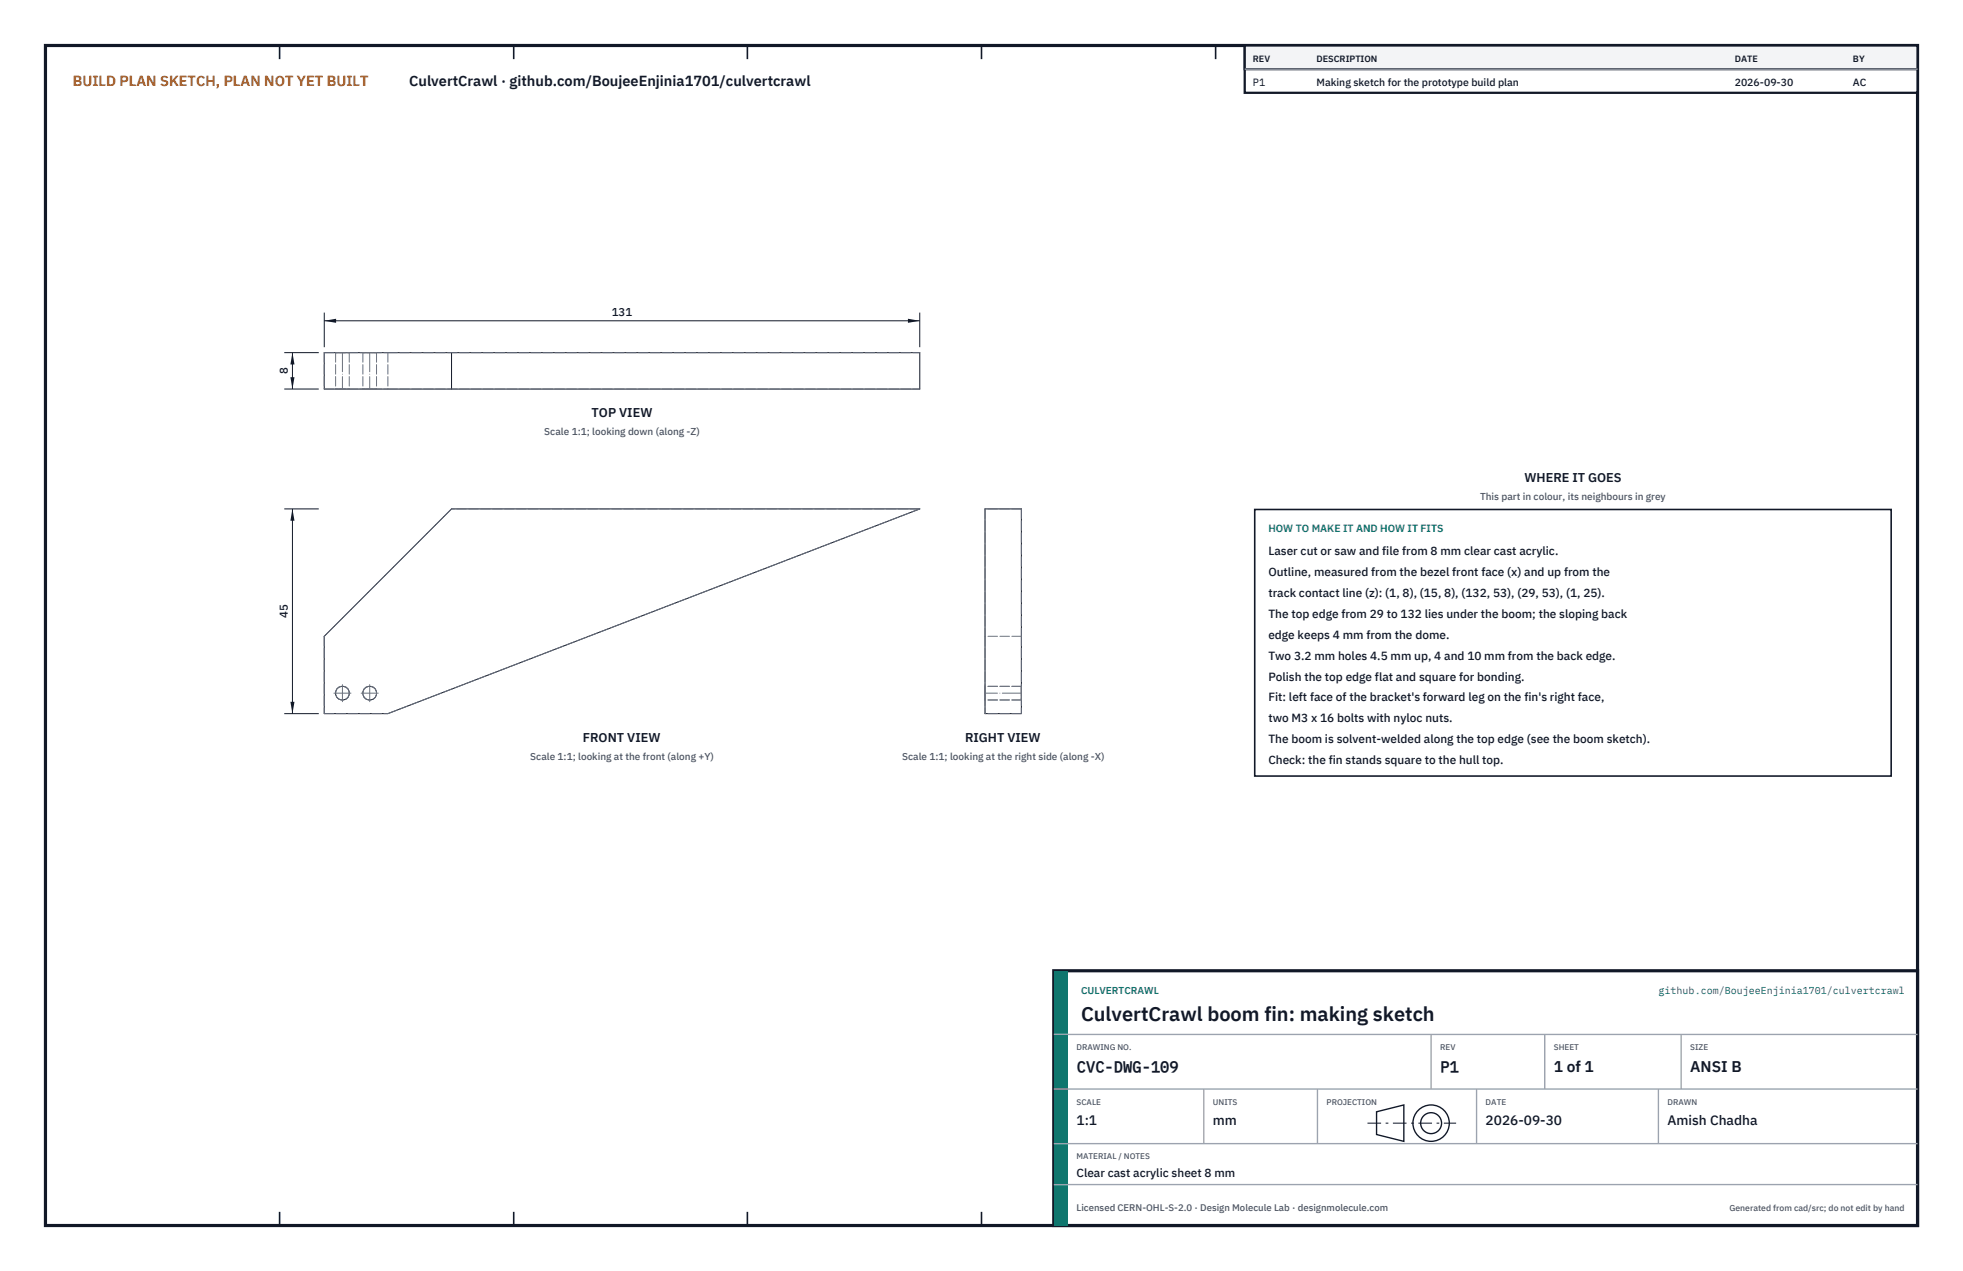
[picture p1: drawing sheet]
<svg xmlns="http://www.w3.org/2000/svg" width="432mm" height="279mm" viewBox="0 0 432 279" stroke-linecap="round" stroke-linejoin="round" font-family="sans-serif">
<defs><g id="words">
<text font-size="4.4" fill="#111827" x="237.8" y="224.4">CulvertCrawl boom fin: making sketch</text>
<g font-size="3.4" fill="#111827">
<text x="236.8" y="235.6">CVC-DWG-109</text>
<text x="316.8" y="235.6">P1</text>
<text x="341.8" y="235.6">1 of 1</text>
<text x="371.8" y="235.6">ANSI B</text>
</g>
<text font-size="3.2" fill="#b45309" x="16" y="19">BUILD PLAN SKETCH, PLAN NOT YET BUILT</text>
<text font-size="3.2" fill="#111827" x="90" y="19">CulvertCrawl · github.com/BoujeeEnjinia1701/culvertcrawl</text>
<g font-size="3" fill="#111827">
<text x="236.8" y="247.2">1:1</text>
<text x="266.8" y="247.2">mm</text>
<text x="326.8" y="247.2">2026-09-30</text>
<text x="366.8" y="247.2">Amish Chadha</text>
</g>
<g font-size="2.8" fill="#111827">
<text x="130.1" y="91.7">TOP VIEW</text>
<text x="335.3" y="106">WHERE IT GOES</text>
<text x="128.2" y="163">FRONT VIEW</text>
<text x="212.3" y="163">RIGHT VIEW</text>
</g>
<g font-size="2.6" fill="#111827">
<text x="279" y="122">Laser cut or saw and file from 8 mm clear cast acrylic.</text>
<text x="279" y="126.6">Outline, measured from the bezel front face (x) and up from the</text>
<text x="279" y="131.2">track contact line (z): (1, 8), (15, 8), (132, 53), (29, 53), (1, 25).</text>
<text x="279" y="135.8">The top edge from 29 to 132 lies under the boom; the sloping back</text>
<text x="279" y="140.4">edge keeps 4 mm from the dome.</text>
<text x="279" y="145">Two 3.2 mm holes 4.5 mm up, 4 and 10 mm from the back edge.</text>
<text x="279" y="149.6">Polish the top edge flat and square for bonding.</text>
<text x="279" y="154.2">Fit: left face of the bracket's forward leg on the fin's right face,</text>
<text x="279" y="158.8">two M3 x 16 bolts with nyloc nuts.</text>
<text x="279" y="163.4">The boom is solvent-welded along the top edge (see the boom sketch).</text>
<text x="279" y="168">Check: the fin stands square to the hull top.</text>
<text x="236.8" y="258.8">Clear cast acrylic sheet 8 mm</text>
</g>
<g font-size="2.5" fill="#111827">
<text x="134.6" y="69.5">131</text>
<text x="63.3" y="82.3" transform="rotate(-90 63.3 82.3)">8</text>
<text x="63.3" y="135.9" transform="rotate(-90 63.3 135.9)">45</text>
</g>
<g font-size="2.3" fill="#111827">
<text x="275.6" y="18.8">P1</text>
<text x="289.6" y="18.8">Making sketch for the prototype build plan</text>
<text x="381.6" y="18.8">2026-09-30</text>
<text x="407.6" y="18.8">AC</text>
</g>
<text font-size="2.3" fill="#0f766e" x="279" y="117">HOW TO MAKE IT AND HOW IT FITS</text>
<g font-size="2.2" fill="#4b5563">
<text x="119.7" y="95.7">Scale 1:1; looking down (along -Z)</text>
<text x="325.6" y="110">This part in colour, its neighbours in grey</text>
<text x="116.6" y="167">Scale 1:1; looking at the front (along +Y)</text>
<text x="198.5" y="167">Scale 1:1; looking at the right side (along -X)</text>
</g>
<g font-size="2.2" fill="#0f766e">
<text x="237.8" y="218.4">CULVERTCRAWL</text>
<text x="364.9" y="218.4">github.com/BoujeeEnjinia1701/culvertcrawl</text>
</g>
<text font-size="2.1" fill="#4b5563" x="236.8" y="266.2">Licensed CERN-OHL-S-2.0 · Design Molecule Lab · designmolecule.com</text>
<g font-size="2" fill="#111827">
<text x="275.6" y="13.6">REV</text>
<text x="289.6" y="13.6">DESCRIPTION</text>
<text x="381.6" y="13.6">DATE</text>
<text x="407.6" y="13.6">BY</text>
</g>
<text font-size="1.9" fill="#4b5563" x="380.4" y="266.2">Generated from cad/src; do not edit by hand</text>
<g font-size="1.8" fill="#4b5563">
<text x="236.8" y="230.8">DRAWING NO.</text>
<text x="316.8" y="230.8">REV</text>
<text x="341.8" y="230.8">SHEET</text>
<text x="371.8" y="230.8">SIZE</text>
<text x="236.8" y="242.8">SCALE</text>
<text x="266.8" y="242.8">UNITS</text>
<text x="291.8" y="242.8">PROJECTION</text>
<text x="326.8" y="242.8">DATE</text>
<text x="366.8" y="242.8">DRAWN</text>
<text x="236.8" y="254.8">MATERIAL / NOTES</text>
</g>
</g></defs>
<path d="M10 10h411.8v259.4h-411.8z" fill="none" stroke="#111827" stroke-width=".7" stroke-linecap="butt"/>
<g fill="none" stroke="#111827" stroke-width=".35">
<path d="M61.5 10v3M113 10v3M164.4 10v3M215.9 10v3M267.4 10v3M318.9 10v3M370.3 10v3M61.5 266.4v3M113 266.4v3M164.4 266.4v3M215.9 266.4v3M267.4 266.4v3"/>
<path d="M318.9 266.4v3M370.3 266.4v3"/>
</g>
<g fill="none" stroke="#111727" stroke-width=".22">
<path d="M71.3 77.5h131v8h-131zM99.3 77.5v8M216.7 111.9h8v45h-8zM71.3 139.9l28-28h103l-117 45h-14z"/>
<circle cx="75.3" cy="152.4" r="1.51"/>
<circle cx="81.3" cy="152.4" r="1.51"/>
</g>
<g fill="none" stroke="#6a7180" stroke-width=".22" stroke-dasharray="2.1 .5">
<path d="M71.3 77.5v8M71.3 77.5h14M73.8 77.5h3M73.8 77.5v8M76.8 77.5h-3M76.8 77.5v8M79.8 77.5h3M79.8 77.5v8M82.8 77.5h-3M82.8 77.5v8M85.3 77.5v8M85.3 77.5h117"/>
<path d="M71.3 85.5h14M73.8 85.5h3M76.8 85.5h-3M79.8 85.5h3M82.8 85.5h-3M85.3 85.5h117M99.3 111.9l-28 28M202.3 111.9h-103M216.7 111.9v28M224.7 111.9v28M224.7 111.9h-8M71.3 139.9v17"/>
<path d="M216.7 139.9v17M224.7 139.9h-8M224.7 139.9v17M71.3 156.9h14M85.3 156.9l117-45M216.7 152.4v-1.5M216.7 150.9v3M216.7 153.9v-1.5M224.7 156.9h-8M224.7 152.4v-1.5M224.7 150.9v3M224.7 153.9v-1.5"/>
<path d="M224.7 150.9h-8M224.7 153.9h-8"/>
<circle cx="75.3" cy="152.4" r="1.51"/>
<circle cx="81.3" cy="152.4" r="1.51"/>
</g>
<path d="M75.3 77.5v8M81.3 77.5v8M73.4 152.4h3.8M75.3 154.3v-3.8M79.4 152.4h3.8M81.3 154.3v-3.8M224.7 152.4h-8" fill="none" stroke="#6a7180" stroke-width=".22" stroke-dasharray="4.2 .5 0 .5"/>
<path d="M71.3 68.7v7.6M71.3 70.5h131M202.3 68.7v7.6" fill="none" stroke="#111827" stroke-width=".22"/>
<path d="M71.3 70.5l2.6-.4v.9zM199.7 70.1v.9l2.6-.5z" fill="#111827"/>
<path d="M62.5 77.5h7.6M64.3 77.5v8M62.5 85.5h7.6" fill="none" stroke="#111827" stroke-width=".22"/>
<path d="M64.3 77.5l-.4 2.6h.9zM63.9 82.9h.9l-.5 2.6z" fill="#111827"/>
<path d="M62.5 111.9h7.6M64.3 111.9v45M62.5 156.9h7.6" fill="none" stroke="#111827" stroke-width=".22"/>
<path d="M64.3 111.9l-.4 2.6h.9zM63.9 154.3h.9l-.5 2.6z" fill="#111827"/>
<path d="M276 112h140v58.6h-140z" fill="#fff" stroke="#111827" stroke-width=".35"/>
<path d="M273.8 10h148v10.4h-148z" fill="#fff" stroke="#111827" stroke-width=".5"/>
<path d="M273.8 10h148v5.2h-148z" fill="#f3f4f6" stroke="#111827" stroke-width=".5"/>
<path d="M273.8 15.2h148" fill="none" stroke="#9ca3af" stroke-width=".3"/>
<path d="M231.8 213.4h190v56h-190z" fill="#fff" stroke="#111827" stroke-width=".7" stroke-linecap="butt"/>
<path d="M231.8 213.4h3v56h-3z" fill="#0f766e"/>
<path d="M231.8 227.4h190M231.8 239.4h190M264.8 239.4v12M289.8 239.4v12M314.8 227.4v12M324.8 239.4v12M339.8 227.4v12M364.8 239.4v12M369.8 227.4v12M231.8 251.4h190M231.8 260.4h190" fill="none" stroke="#9ca3af" stroke-width=".3"/>
<g fill="none" stroke="#111827" stroke-width=".3">
<path d="M302.8 244.4l6-1.5v8l-6-1.5z"/>
<circle cx="314.8" cy="246.9" r="4"/>
<circle cx="314.8" cy="246.9" r="2.3"/>
</g>
<path d="M300.8 246.9h19.5" fill="none" stroke="#111827" stroke-width=".22" stroke-dasharray="3 1 .6 1" stroke-linecap="butt"/>
<use href="#words"/>
</svg>
